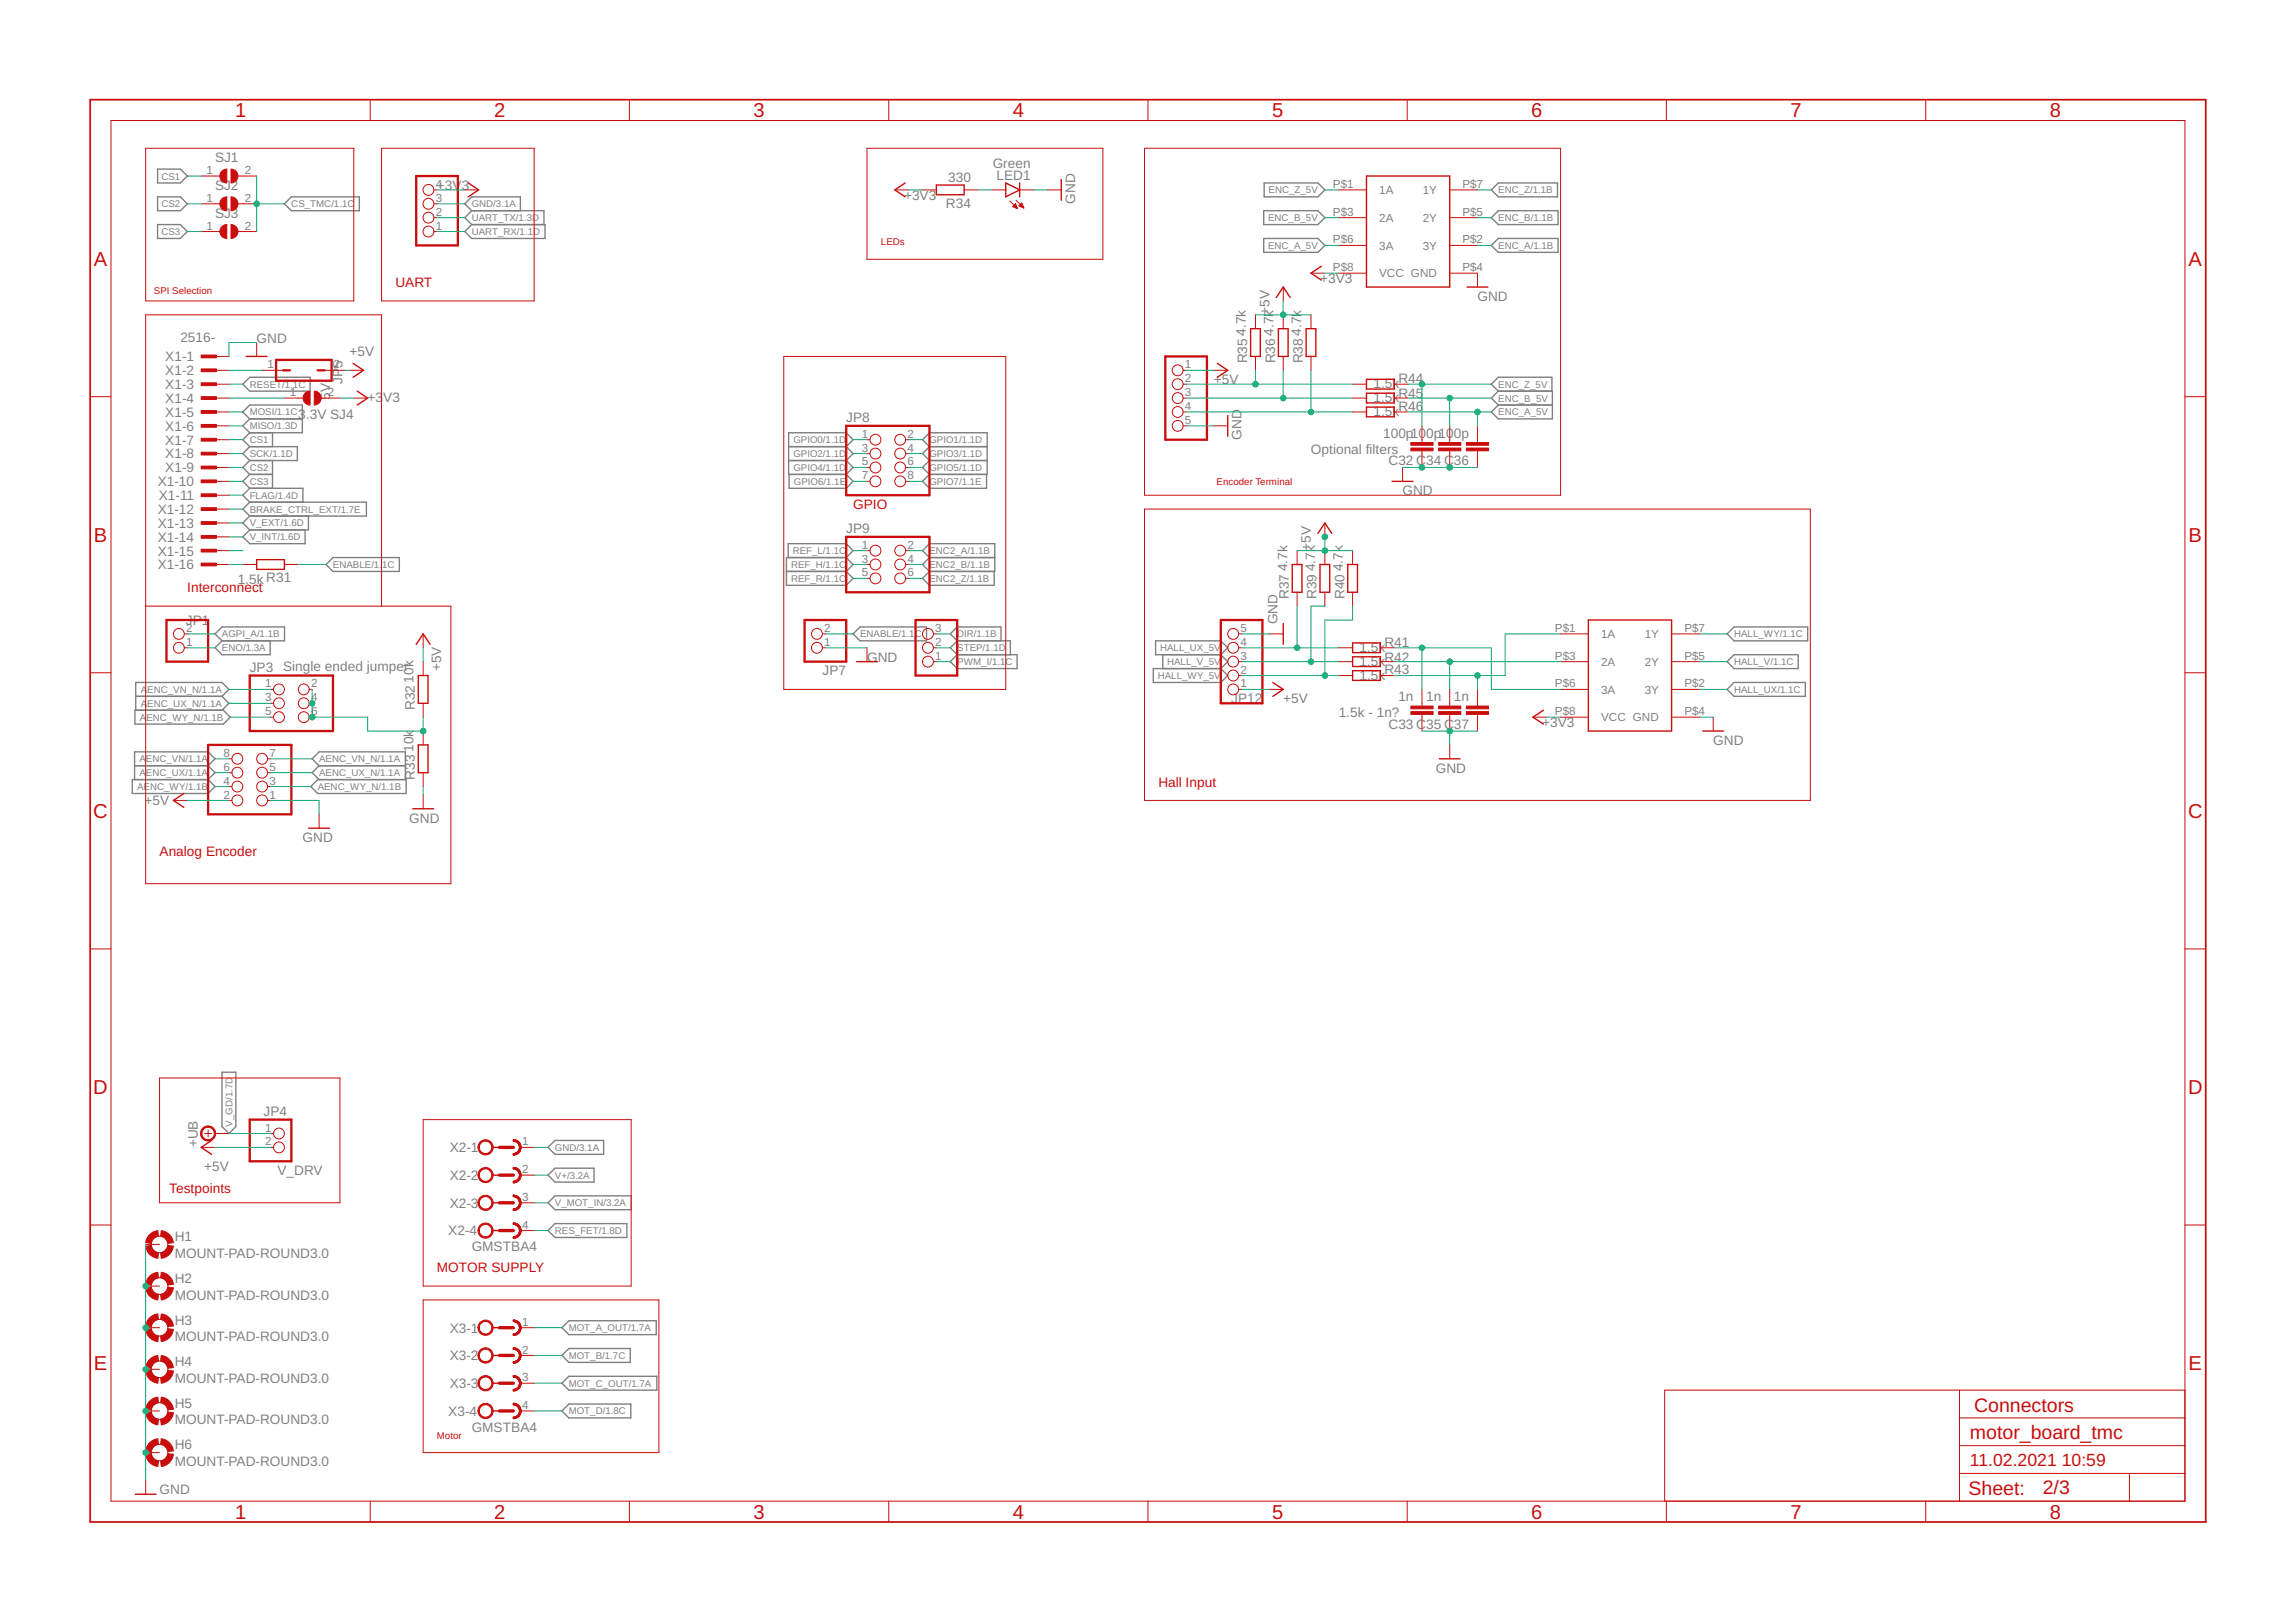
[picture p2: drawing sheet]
<svg xmlns="http://www.w3.org/2000/svg" width="420mm" height="297mm" viewBox="0 0 420 297" stroke-linecap="round" stroke-linejoin="round" font-family="sans-serif">
<defs><g id="words">
<g font-size="3.7" fill="#c90d0c">
<text x="43" y="21.4">1</text>
<text x="90.5" y="21.4">2</text>
<text x="138" y="21.4">3</text>
<text x="185.4" y="21.4">4</text>
<text x="232.9" y="21.4">5</text>
<text x="280.3" y="21.4">6</text>
<text x="327.8" y="21.4">7</text>
<text x="375.3" y="21.4">8</text>
<text x="17.2" y="48.6">A</text>
<text x="400.7" y="48.6">A</text>
<text x="17.2" y="99.2">B</text>
<text x="400.7" y="99.2">B</text>
<text x="17.1" y="149.7">C</text>
<text x="400.6" y="149.7">C</text>
<text x="17.1" y="200.2">D</text>
<text x="400.6" y="200.2">D</text>
<text x="17.2" y="250.8">E</text>
<text x="400.7" y="250.8">E</text>
<text x="43" y="277.9">1</text>
<text x="90.5" y="277.9">2</text>
<text x="138" y="277.9">3</text>
<text x="185.4" y="277.9">4</text>
<text x="232.9" y="277.9">5</text>
<text x="280.3" y="277.9">6</text>
<text x="327.8" y="277.9">7</text>
<text x="375.3" y="277.9">8</text>
</g>
<g font-size="3.6" fill="#c90d0c">
<text x="360.6" y="263.3">motor_board_tmc</text>
<text x="361.4" y="258.5">Connectors</text>
<text x="360.4" y="273.6">Sheet:</text>
<text x="374" y="273.5">2/3</text>
</g>
<g font-size="3.2" fill="#c90d0c">
<text x="360.6" y="268.4">11.02.2021</text>
<text x="377.5" y="268.4">10:59</text>
</g>
<g font-size="2.5" fill="#808080">
<text x="39.4" y="29.7">SJ1</text>
<text x="39.4" y="34.8">SJ2</text>
<text x="80" y="34.8">+3V</text>
<text x="84.5" y="34.8">3</text>
<text x="173.6" y="33.2">330</text>
<text x="181.7" y="30.8">Green</text>
<text x="182.4" y="33">LED1</text>
<text x="39.4" y="39.8">SJ3</text>
<text x="165.5" y="36.5">+3V3</text>
<text x="173.2" y="38">R34</text>
<text x="196.8" y="37.3" transform="rotate(-90 196.8 37.3)">GND</text>
<text x="241.7" y="51.8">+3V3</text>
<text x="232.4" y="57.6" transform="rotate(-90 232.4 57.6)">+5V</text>
<text x="270.5" y="55.1">GND</text>
<text x="33" y="62.6">2516-</text>
<text x="47" y="62.7">GND</text>
<text x="64" y="65.2">+5V</text>
<text x="228.1" y="61.4" transform="rotate(-90 228.1 61.4)">4.7k</text>
<text x="233.1" y="61.4" transform="rotate(-90 233.1 61.4)">4.7k</text>
<text x="238.2" y="61.4" transform="rotate(-90 238.2 61.4)">4.7k</text>
<text x="30.3" y="66.1">X1-1</text>
<text x="30.3" y="68.7">X1-2</text>
<text x="30.3" y="71.2">X1-3</text>
<text x="62.7" y="70.3" transform="rotate(-90 62.7 70.3)">JP</text>
<text x="62.7" y="67.4" transform="rotate(-90 62.7 67.4)">5</text>
<text x="222.2" y="70.3">+5V</text>
<text x="228.3" y="66.5" transform="rotate(-90 228.3 66.5)">R35</text>
<text x="233.4" y="66.5" transform="rotate(-90 233.4 66.5)">R36</text>
<text x="238.5" y="66.5" transform="rotate(-90 238.5 66.5)">R38</text>
<text x="251.4" y="71.1">1.5k</text>
<text x="256" y="70.1">R44</text>
<text x="30.3" y="73.7">X1-4</text>
<text x="30.3" y="76.3">X1-5</text>
<text x="54.6" y="76.7">3</text>
<text x="56" y="76.7">.3V SJ4</text>
<text x="60.4" y="73.1" transform="rotate(-90 60.4 73.1)">5V</text>
<text x="67.3" y="73.6">+3</text>
<text x="70.2" y="73.6">V3</text>
<text x="154.9" y="77.3">JP8</text>
<text x="251.4" y="73.6">1.5k</text>
<text x="251.4" y="76.2">1.5k</text>
<text x="256" y="72.9">R45</text>
<text x="256" y="75.2">R46</text>
<text x="30.3" y="78.8">X1-6</text>
<text x="30.3" y="81.4">X1-7</text>
<text x="30.3" y="83.9">X1-8</text>
<text x="227.3" y="80.5" transform="rotate(-90 227.3 80.5)">GND</text>
<text x="240" y="83">Optional filters</text>
<text x="253.2" y="80.1">100p10</text>
<text x="261.1" y="80.1">0p10</text>
<text x="266.2" y="80.1">0p</text>
<text x="28.9" y="89">X1-10</text>
<text x="30.3" y="86.4">X1-9</text>
<text x="254.2" y="85.2">C32 C</text>
<text x="261.1" y="85.2">34 C</text>
<text x="266.2" y="85.2">36</text>
<text x="28.9" y="94.1">X1-12</text>
<text x="29.1" y="91.5">X1-11</text>
<text x="256.8" y="90.6">GND</text>
<text x="28.9" y="96.6">X1-13</text>
<text x="28.9" y="99.1">X1-14</text>
<text x="28.9" y="101.7">X1-15</text>
<text x="154.9" y="97.6">JP9</text>
<text x="240" y="100.8" transform="rotate(-90 240 100.8)">+5V</text>
<text x="28.9" y="104.2">X1-16</text>
<text x="43.5" y="106.9">1.5k R31</text>
<text x="235.7" y="104.6" transform="rotate(-90 235.7 104.6)">4.7k</text>
<text x="240.8" y="104.6" transform="rotate(-90 240.8 104.6)">4.7k</text>
<text x="245.8" y="104.6" transform="rotate(-90 245.8 104.6)">4.7k</text>
<text x="236" y="109.7" transform="rotate(-90 236 109.7)">R37</text>
<text x="241" y="109.7" transform="rotate(-90 241 109.7)">R39</text>
<text x="246.1" y="109.7" transform="rotate(-90 246.1 109.7)">R40</text>
<text x="34" y="114.4">JP1</text>
<text x="233.9" y="114.2" transform="rotate(-90 233.9 114.2)">GND</text>
<text x="248.9" y="119.3">1.5k</text>
<text x="253.5" y="118.3">R41</text>
<text x="45.7" y="123">JP3</text>
<text x="51.8" y="122.9">Single ended jumper</text>
<text x="75.7" y="124.9" transform="rotate(-90 75.7 124.9)">10k</text>
<text x="80.8" y="122.9" transform="rotate(-90 80.8 122.9)">+5V</text>
<text x="150.6" y="123.5">JP7</text>
<text x="158.7" y="121.1">GND</text>
<text x="248.9" y="121.9">1.5k</text>
<text x="248.9" y="124.4">1.5k</text>
<text x="253.5" y="121.1">R42</text>
<text x="253.5" y="123.4">R43</text>
<text x="76" y="130" transform="rotate(-90 76 130)">R32</text>
<text x="225.4" y="128.6">JP12</text>
<text x="234.9" y="128.7">+5V</text>
<text x="245.1" y="131.3">1.5k - 1n?</text>
<text x="256" y="128.3">1n</text>
<text x="261.1" y="128.3">1n</text>
<text x="266.2" y="128.3">1n</text>
<text x="75.7" y="137.6" transform="rotate(-90 75.7 137.6)">10k</text>
<text x="254.2" y="133.4">C33 C</text>
<text x="261.1" y="133.4">35 C</text>
<text x="266.2" y="133.4">37</text>
<text x="282.3" y="133">+3V3</text>
<text x="313.7" y="136.3">GND</text>
<text x="76" y="142.7" transform="rotate(-90 76 142.7)">R33</text>
<text x="262.9" y="141.4">GND</text>
<text x="26.5" y="147.3">+5V</text>
<text x="55.4" y="154.1">GND</text>
<text x="74.9" y="150.6">GND</text>
<text x="36.2" y="210" transform="rotate(-90 36.2 210)">+UB</text>
<text x="48.3" y="204.3">JP4</text>
<text x="37.4" y="214.3">+5V</text>
<text x="50.8" y="215.1">V_DRV</text>
<text x="82.3" y="210.9">X2-1</text>
<text x="82.3" y="216">X2-2</text>
<text x="82.3" y="221">X2-3</text>
<text x="32" y="227.2">H1</text>
<text x="82.1" y="226.1">X2-4</text>
<text x="32" y="230.2">MOUNT-PAD-ROUND3.0</text>
<text x="86.4" y="229">GMSTBA4</text>
<text x="32" y="237.8">MOUNT-PAD-ROUND3.0</text>
<text x="32" y="234.8">H2</text>
<text x="32" y="245.5">MOUNT-PAD-ROUND3.0</text>
<text x="32" y="242.4">H3</text>
<text x="82.3" y="243.9">X3-1</text>
<text x="32" y="250">H4</text>
<text x="82.3" y="249">X3-2</text>
<text x="32" y="253.1">MOUNT-PAD-ROUND3.0</text>
<text x="32" y="257.7">H5</text>
<text x="82.3" y="254">X3-3</text>
<text x="32" y="260.7">MOUNT-PAD-ROUND3.0</text>
<text x="82.1" y="259.1">X3-4</text>
<text x="86.4" y="262">GMSTBA4</text>
<text x="32" y="268.3">MOUNT-PAD-ROUND3.0</text>
<text x="32" y="265.3">H6</text>
<text x="29.2" y="273.5">GND</text>
</g>
<g font-size="2.5" fill="#c90d0c">
<text x="72.4" y="52.5">UART</text>
<text x="156.2" y="93.2">GPIO</text>
<text x="34.3" y="108.4">Interconnect</text>
<text x="212.1" y="144">Hall Input</text>
<text x="29.2" y="156.7">Analog Encoder</text>
<text x="31" y="218.4">Testpoints</text>
<text x="80" y="232.8">MOTOR SUPPLY</text>
</g>
<g font-size="2.1" fill="#808080">
<text x="37.8" y="31.9">1</text>
<text x="44.8" y="31.9">2</text>
<text x="79.8" y="34.4">4</text>
<text x="244" y="34.4">P$1</text>
<text x="252.5" y="35.5">1A</text>
<text x="260.5" y="35.5">1Y</text>
<text x="267.7" y="34.4">P$7</text>
<text x="37.8" y="36.9">1</text>
<text x="44.8" y="36.9">2</text>
<text x="79.8" y="39.5">2</text>
<text x="79.8" y="36.9">3</text>
<text x="244" y="39.5">P$3</text>
<text x="252.5" y="40.6">2A</text>
<text x="260.5" y="40.6">2Y</text>
<text x="267.7" y="39.5">P$5</text>
<text x="37.8" y="42">1</text>
<text x="44.8" y="42">2</text>
<text x="79.8" y="42">1</text>
<text x="244" y="44.6">P$6</text>
<text x="252.5" y="45.7">3A</text>
<text x="260.5" y="45.7">3Y</text>
<text x="267.7" y="44.6">P$2</text>
<text x="244" y="49.6">P$8</text>
<text x="252.5" y="50.8">VCC GND</text>
<text x="267.7" y="49.6">P$4</text>
<text x="49" y="67.4">1</text>
<text x="61.1" y="67.4">2</text>
<text x="216.9" y="67.4">1</text>
<text x="216.9" y="70">2</text>
<text x="53.1" y="72.5">1</text>
<text x="60" y="72.5">2</text>
<text x="216.9" y="72.5">3</text>
<text x="216.9" y="75">4</text>
<text x="216.9" y="77.6">5</text>
<text x="157.8" y="80.1">1</text>
<text x="157.8" y="82.7">3</text>
<text x="166.1" y="80.1">2</text>
<text x="166.1" y="82.7">4</text>
<text x="157.8" y="85.2">5</text>
<text x="157.8" y="87.7">7</text>
<text x="166.1" y="85.2">6</text>
<text x="166.1" y="87.7">8</text>
<text x="157.8" y="100.4">1</text>
<text x="166.1" y="100.4">2</text>
<text x="157.8" y="103">3</text>
<text x="157.8" y="105.5">5</text>
<text x="166.1" y="103">4</text>
<text x="166.1" y="105.5">6</text>
<text x="34.1" y="118.2">1</text>
<text x="34.1" y="115.7">2</text>
<text x="150.9" y="118.2">1</text>
<text x="150.9" y="115.7">2</text>
<text x="171.2" y="118.2">2</text>
<text x="171.2" y="115.7">3</text>
<text x="227.1" y="118.2">4</text>
<text x="227.1" y="115.7">5</text>
<text x="284.7" y="115.7">P$1</text>
<text x="293.1" y="116.8">1A</text>
<text x="301.1" y="116.8">1Y</text>
<text x="308.4" y="115.7">P$7</text>
<text x="48.5" y="125.8">1</text>
<text x="56.9" y="125.8">2</text>
<text x="171.2" y="120.7">1</text>
<text x="227.1" y="125.8">1</text>
<text x="227.1" y="123.3">2</text>
<text x="227.1" y="120.7">3</text>
<text x="284.7" y="120.7">P$3</text>
<text x="284.7" y="125.8">P$6</text>
<text x="293.1" y="121.9">2A</text>
<text x="301.1" y="121.9">2Y</text>
<text x="308.4" y="120.7">P$5</text>
<text x="308.4" y="125.8">P$2</text>
<text x="48.5" y="128.4">3</text>
<text x="48.5" y="130.9">5</text>
<text x="56.9" y="128.4">4</text>
<text x="56.9" y="130.9">6</text>
<text x="284.7" y="130.9">P$8</text>
<text x="293.1" y="126.9">3A</text>
<text x="301.1" y="126.9">3Y</text>
<text x="308.4" y="130.9">P$4</text>
<text x="293.1" y="132">VCC GND</text>
<text x="40.9" y="143.6">4</text>
<text x="40.9" y="141.1">6</text>
<text x="40.9" y="138.5">8</text>
<text x="49.3" y="143.6">3</text>
<text x="49.3" y="141.1">5</text>
<text x="49.3" y="138.5">7</text>
<text x="40.9" y="146.1">2</text>
<text x="49.3" y="146.1">1</text>
<text x="48.5" y="207.1">1</text>
<text x="48.5" y="209.6">2</text>
<text x="95.6" y="209.6">1</text>
<text x="95.6" y="214.7">2</text>
<text x="95.6" y="219.8">3</text>
<text x="95.6" y="224.9">4</text>
<text x="95.6" y="242.6">1</text>
<text x="95.6" y="247.7">2</text>
<text x="95.6" y="252.8">3</text>
<text x="95.6" y="257.9">4</text>
</g>
<g font-size="1.8" fill="#808080">
<text x="29.5" y="32.9">CS1</text>
<text x="232.3" y="35.4">ENC_Z_5V</text>
<text x="274.3" y="35.4">ENC_Z/1.1B</text>
<text x="29.5" y="37.9">CS2</text>
<text x="53.3" y="37.9">CS_TMC/1.1C</text>
<text x="86.4" y="37.9">GND/3.1A</text>
<text x="86.4" y="40.5">UART_TX/1.3D</text>
<text x="232.2" y="40.5">ENC_B_5V</text>
<text x="274.3" y="40.5">ENC_B/1.1B</text>
<text x="29.5" y="43">CS3</text>
<text x="86.4" y="43">UART_RX/1.1D</text>
<text x="232.2" y="45.5">ENC_A_5V</text>
<text x="274.3" y="45.5">ENC_A/1.1B</text>
<text x="45.7" y="70.9">RESET/1.1C</text>
<text x="274.3" y="70.9">ENC_Z_5V</text>
<text x="45.7" y="76">MOSI/1.1C</text>
<text x="274.3" y="76">ENC_A_5V</text>
<text x="274.3" y="73.5">ENC_B_5V</text>
<text x="45.7" y="83.6">SCK/1.1D</text>
<text x="45.7" y="78.6">MISO/1.3D</text>
<text x="45.7" y="81.1">CS1</text>
<text x="145.3" y="81.1">GPIO0/1.1D</text>
<text x="145.3" y="83.6">GPIO2/1.1D</text>
<text x="170.2" y="81.1">GPIO1/1.1D</text>
<text x="170.2" y="83.6">GPIO3/1.1D</text>
<text x="45.7" y="86.2">CS2</text>
<text x="45.7" y="88.7">CS3</text>
<text x="145.3" y="86.2">GPIO4/1.1D</text>
<text x="145.4" y="88.7">GPIO6/1.1E</text>
<text x="170.2" y="86.2">GPIO5/1.1D</text>
<text x="170.2" y="88.7">GPIO7/1.1E</text>
<text x="45.7" y="91.3">FLAG/1.4D</text>
<text x="45.7" y="93.8">BRAKE_CTRL_EXT/1.7E</text>
<text x="45.7" y="98.9">V_INT/1.6D</text>
<text x="45.7" y="96.3">V_EXT/1.6D</text>
<text x="145.1" y="101.4">REF_L/1.1C</text>
<text x="170.2" y="101.4">ENC2_A/1.1B</text>
<text x="61" y="104">ENABLE/1.</text>
<text x="70" y="104">1C</text>
<text x="144.8" y="104">REF_H/1.1C</text>
<text x="144.8" y="106.5">REF_R/1.1C</text>
<text x="170.2" y="104">ENC2_B/1.1B</text>
<text x="170.2" y="106.5">ENC2_Z/1.1B</text>
<text x="40.6" y="119.2">ENO/1.3A</text>
<text x="40.6" y="116.7">AGPI_A/1.1B</text>
<text x="157.5" y="116.7">ENABLE/1.1C</text>
<text x="175.2" y="116.7">DIR/1.1B</text>
<text x="175.2" y="119.2">STEP/1.1D</text>
<text x="212.4" y="119.2">HALL_UX_5V</text>
<text x="317.5" y="116.7">HALL_WY/1.1C</text>
<text x="175.2" y="121.7">PWM_I/1.1C</text>
<text x="212" y="124.3">HALL_WY_5V</text>
<text x="213.7" y="121.7">HALL_V_5V</text>
<text x="317.5" y="121.7">HALL_V/1.1C</text>
<text x="25.6" y="131.9">A</text>
<text x="25.8" y="129.4">A</text>
<text x="25.8" y="126.8">A</text>
<text x="26.8" y="131.9">ENC_WY_N/1.1B</text>
<text x="27" y="129.4">ENC_UX_N/1.1A</text>
<text x="27" y="126.8">ENC_VN_N/1.1A</text>
<text x="317.5" y="126.8">HALL_UX/1.1C</text>
<text x="25.5" y="139.5">A</text>
<text x="25.5" y="142.1">A</text>
<text x="26.7" y="139.5">ENC_VN/1.1A</text>
<text x="26.7" y="142.1">ENC_UX/1.1A</text>
<text x="58.4" y="142.1">AENC_UX_N/1.1A</text>
<text x="58.4" y="139.5">AENC_VN_N/1.1A</text>
<text x="25.1" y="144.6">AENC_WY/1.1B</text>
<text x="58.2" y="144.6">AENC_WY_N/1.1B</text>
<text x="42.5" y="206.2" transform="rotate(-90 42.5 206.2)">V_GD/1.7D</text>
<text x="101.6" y="210.6">GND/3.1A</text>
<text x="101.6" y="215.7">V+/3.2A</text>
<text x="101.6" y="220.8">V_MOT_IN/3.2A</text>
<text x="101.6" y="225.9">RES_FET/1.8D</text>
<text x="104.1" y="243.6">MOT_A_OUT/1.7A</text>
<text x="104.1" y="248.7">MOT_B/1.7C</text>
<text x="104.1" y="253.8">MOT_C_OUT/1.7A</text>
<text x="104.1" y="258.9">MOT_D/1.8C</text>
</g>
<g font-size="1.8" fill="#c90d0c">
<text x="161.3" y="44.9">LEDs</text>
<text x="28.2" y="53.8">SPI Selection</text>
<text x="222.7" y="88.8">Encoder Terminal</text>
<text x="80" y="263.3">Motor</text>
</g>
</g></defs>
<g fill="none" stroke="#808080" stroke-width=".25">
<path d="M28.9 36h4.1l1.3 1.3-1.3 1.3h-4.1zM28.9 30.9h4.1l1.3 1.3-1.3 1.3h-4.1zM53.3 36h12.5v2.6h-12.5l-1.2-1.3zM86.4 38.6l-1.3-1.3 1.3-1.3h8.9v2.6M86.4 38.6h13.2v2.5M86.4 38.6l-1.3 1.2 1.3 1.3M231.4 38.6h9.9l1.2 1.2-1.2 1.3h-9.9zM231.4 33.5h9.9l1.2 1.3-1.2 1.2h-9.9zM273 34.8l1.3-1.3h10.8v2.5h-10.8zM274.3 38.6h10.9v2.5h-10.9l-1.3-1.3zM28.9 41.1h4.1l1.3 1.3-1.3 1.2h-4.1zM85.1 42.4l1.3-1.3h13.4v2.5h-13.4z"/>
<path d="M231.4 43.6h9.9l1.2 1.3-1.2 1.3h-9.9zM274.3 43.6h10.9v2.6h-10.9l-1.3-1.3zM44.4 70.3l1.3-1.3h11.1v2.6h-11.1zM45.7 76.7l-1.3 1.2 1.3 1.3M45.7 76.7l-1.3-1.3 1.3-1.3h9.7v5.1h-9.7M45.7 76.7h9.7M45.7 79.2l-1.3 1.3 1.3 1.2M49.9 79.2v2.5M274.3 74.1h9.9M274.3 71.6h9.9v5.1h-9.9l-1.3-1.3 1.3-1.3M274.3 71.6l-1.3-1.3 1.3-1.3h9.8v2.6M274.3 71.6l-1.3 1.3 1.3 1.2"/>
<path d="M45.7 81.7l-1.3 1.3 1.3 1.3M45.7 81.7h8.7v2.6h-8.7M45.7 97l-1.3 1.3 1.3 1.2h10.2v-2.5M45.7 94.4l-1.3 1.3 1.3 1.3M45.7 91.9h21.4v2.5h-21.4M45.7 86.8h4.2M45.7 89.4h9.8v2.5M45.7 89.4l-1.3 1.2 1.3 1.3M45.7 84.3l-1.3 1.3 1.3 1.2M45.7 86.8l-1.3 1.3 1.3 1.3M45.7 91.9l-1.3 1.3 1.3 1.2M49.9 84.3v5.1"/>
<path d="M56.5 94.4v2.6h-10.8M144.4 81.7h10.5M144.4 84.3h10.5M144.5 86.8v2.6h10.4l1.3-1.3-1.3-1.3M154.9 81.7l1.3-1.2-1.3-1.3h-10.5v7.6h10.5M154.9 81.7l1.3 1.3-1.3 1.3M154.9 84.3l1.3 1.3-1.3 1.2M170.2 81.7h10.5M170.2 84.3h10.5M170.2 81.7l-1.3-1.2 1.3-1.3h10.5v7.6h-10.5M170.2 81.7l-1.3 1.3 1.3 1.3M170.2 84.3l-1.3 1.3 1.3 1.2"/>
<path d="M170.2 86.8l-1.3 1.3 1.3 1.3h10.4v-2.6M39.4 116l1.2-1.3h11.5v2.6h-11.5zM40.6 117.3l-1.2 1.3 1.2 1.2h8.9v-2.5M61 102h12.1v2.6h-12.1l-1.3-1.3zM144 104.6h10.9M144.3 102v-2.5h10.6l1.3 1.3-1.3 1.2M154.9 102h-10.9v5.1h10.9l1.3-1.2-1.3-1.3M154.9 102l1.3 1.3-1.3 1.3M156.2 116l1.3-1.3h12.1v2.6h-12.1zM170.2 102l-1.3-1.2 1.3-1.3h11.9v5.1h-11.9M170.2 102h11.9M170.2 102l-1.3 1.3 1.3 1.3"/>
<path d="M170.2 104.6l-1.3 1.3 1.3 1.2h11.8v-2.5M175.2 117.3h9.8v2.5M175.2 119.8h11v2.6h-11l-1.2-1.3zM175.2 117.3l-1.2-1.3 1.2-1.3h8.1v2.6M175.2 117.3l-1.2 1.3 1.2 1.2M211.6 117.3h11.9l1.3 1.3-1.3 1.2h-11.9zM212.9 119.8v2.6M223.5 119.8l1.3 1.3-1.3 1.3M316.2 116l1.3-1.3h13.4v2.6h-13.4zM317.5 119.8h11.7v2.6h-11.7l-1.3-1.3zM24.7 130h16.2l1.3 1.3-1.3 1.2h-16.2zM24.8 127.4h15.8"/>
<path d="M40.6 127.4l1.3-1.2-1.3-1.3h-15.8v5.1M40.6 127.4l1.3 1.3-1.3 1.3M211.1 122.4h12.4l1.3 1.2-1.3 1.3h-12.4zM316.2 126.2l1.3-1.3h13v2.5h-13zM24.2 142.7h13.9l1.3 1.3-1.3 1.2h-13.9zM24.6 140.1h13.5M38.1 140.1l1.3-1.2-1.3-1.3h-13.5v5.1M38.1 140.1l1.3 1.3-1.3 1.3M58.2 142.7h16.2v2.5h-16.2l-1.3-1.2zM58.4 140.1l-1.3-1.2 1.3-1.3h15.8v5.1M58.4 140.1h15.8M58.4 140.1l-1.3 1.3 1.3 1.3"/>
<path d="M40.6 196.2h2.6v10l-1.3 1.3-1.3-1.3zM100.3 210l1.3-1.3h8.9v2.6h-8.9zM100.3 215.1l1.3-1.3h7.2v2.5h-7.2zM100.3 220.1l1.3-1.2h14v2.5h-14zM100.3 225.2l1.3-1.3h13.2v2.6h-13.2zM102.9 248.1l1.2-1.3h11.3v2.5h-11.3zM102.9 258.2l1.2-1.2h11.4v2.5h-11.4zM102.9 243l1.2-1.3h16v2.6h-16zM102.9 253.2l1.2-1.3h16.1v2.5h-16.1z"/>
</g>
<g fill="none" stroke="#c90d0c" stroke-width=".18">
<path d="M67.8 18.2v3.9M115.2 18.2v3.9M162.7 18.2v3.9M210.2 18.2v3.9M257.6 18.2v3.9M305.1 18.2v3.9M352.6 18.2v3.9M20.3 22.1h379.7v252.6h-379.7zM26.7 27.1h38.1v28h-38.1zM36.8 37.3h3.5M36.8 32.2h3.5M43.6 37.3h3.4"/>
<path d="M43.6 32.2h3.4M69.8 27.1h28v28h-28zM79.4 39.8h.6M79.4 37.3h.6M79.4 34.8h.6M85.1 34.8h2.5M158.7 27.1h43.2v20.4h-43.2zM163.8 34.8h2.5M168.9 34.8h2.5M176.5 34.8h2.5M181.6 34.8h2.5M184.9 36.8l1.4 1.4"/>
<path d="M185.4 37.8l.9 .4M185.4 37.8h.7M185.5 37.7h.6M185.6 37.9h.6M185.7 37.5h.3M185.8 37.4h.2M185.9 37.3l-.5 .5M185.9 37.3l.4 .9M185.9 37.3h.1M185.9 38h.3M186 36.7l1.4 1.4M186.2 38.1h.1"/>
<path d="M186.5 37.7l.9 .4M186.5 37.7l.5-.5 .4 .9M186.6 37.7h.7M186.7 34.8h2.5M186.7 37.5h.5M186.8 37.8h.5M186.8 37.4h.4M186.9 37.3h.2M187 37.2h.1M187.1 37.9h.3M187.4 38h.1M191.7 34.8h2.6"/>
<path d="M209.5 27.1h76.2v63.5h-76.2zM245.1 39.8h5.1M245.1 34.8h5.1M265.4 39.8h5.1M265.4 34.8h5.1M36.8 42.4h3.5M43.6 42.4h3.4M79.4 42.4h.6M229.8 57.6v2.6M234.9 52.5v2.6M234.9 57.6v2.6M240 57.6v2.6"/>
<path d="M240 50h2.5M245.1 44.9h5.1M245.1 50h5.1M265.4 44.9h5.1M265.4 50h5.1v2.5M16.5 72.6h3.8M39.4 65.2h2.5M39.4 67.8h2.5M39.4 70.3h2.5M39.4 72.9h2.5M39.4 75.4h2.5M39.4 77.9h2.5"/>
<path d="M47 62.7v2.5M48 67.8h3.8M52.1 72.9h3.4M58.8 72.9h3.4M59.4 67.8h3.8M64 67.8h2.5M64.8 72.9h2.5M143.5 65.2h40.6v61h-40.6zM216.6 67.8h.5M216.6 70.3h.5M216.6 72.9h.5M216.6 75.4h.5"/>
<path d="M216.6 77.9h.5M222.2 67.8h2.6M222.2 77.9h2.6M229.8 65.2v2.6M234.9 65.2v2.6M240 65.2v2.6M247.6 70.3h2.6M247.6 72.9h2.6M247.6 75.4h2.6M255.2 70.3h2.6M255.2 72.9h2.6M255.2 75.4h2.6"/>
<path d="M260.3 77.9v3.1M265.4 77.9v3.1M270.5 77.9v3.1M400 72.6h3.8M39.4 90.6h2.5M39.4 93.2h2.5M39.4 80.5h2.5M39.4 83h2.5M39.4 85.6h2.5M39.4 88.1h2.5M39.4 95.7h2.5M39.4 98.3h2.5"/>
<path d="M158.7 80.5h.6M158.7 83h.6M158.7 85.6h.6M158.7 88.1h.6M165.8 80.5h.5M165.8 83h.5M165.8 85.6h.5M165.8 88.1h.5M209.5 93.2h121.9v53.3h-121.9zM242.5 95.7v2.6M256.8 85.6v2.5M260.3 82.5v3.1"/>
<path d="M265.4 82.5v3.1M270.5 82.5v3.1M26.7 110.9h55.8v50.8h-55.8v-104.1h43.1v53.3M33.7 118.6h.6M33.7 116h.6M39.4 100.8h2.5M39.4 103.3h2.5M44.4 103.3h2.6M52.1 103.3h2.5M77.5 116v2.6M150.6 118.6h.5M150.6 116h.5"/>
<path d="M158.7 118.6v2.5M158.7 100.8h.6M158.7 103.3h.6M158.7 105.9h.6M165.8 100.8h.5M165.8 103.3h.5M165.8 105.9h.5M170.9 118.6h.5M170.9 116h.5M226.7 118.6h.6M226.7 116h.6M232.4 116h2.5"/>
<path d="M237.5 100.8v2.5M237.5 108.4v2.5M242.5 100.8v2.5M242.5 108.4v2.5M245.1 118.6h2.5M247.6 100.8v2.5M247.6 108.4v2.5M252.7 118.6h2.5M285.7 116h5.1M306 116h5.1M16.5 123.1h3.8M41.9 138.9h.6"/>
<path d="M49 138.9h.5M49.5 126.2h.6M49.5 131.3h.6M49.5 128.7h.6M56.6 126.2h.5M56.6 131.3h.5M56.6 128.7h.5M77.5 121.1v2.5M77.5 128.7v2.6M77.5 133.8v2.5M170.9 121.1h.5M226.7 126.2h.6"/>
<path d="M226.7 123.6h.6M226.7 121.1h.6M232.4 126.2h2.5M245.1 123.6h2.5M245.1 121.1h2.5M252.7 123.6h2.5M252.7 121.1h2.5M260.3 126.2v3M260.3 130.7v3.1M265.4 126.2v3M265.4 130.7v3.1M265.4 136.3v2.6"/>
<path d="M270.5 126.2v3M270.5 130.7v3.1M280.6 131.3h2.6M285.7 126.2h5.1M285.7 121.1h5.1M285.7 131.3h5.1M306 126.2h5.1M306 121.1h5.1M306 131.3h5.1M313.6 131.3v2.5M400 123.1h3.8M31.7 146.5h2.6"/>
<path d="M41.9 146.5h.6M41.9 144h.6M41.9 141.4h.6M49 146.5h.5M49 144h.5M49 141.4h.5M58.4 149v2.6M77.5 141.4v2.6M77.5 145.5v2.5M16.5 173.7h3.8M400 173.7h3.8M29.2 197.3h33v22.8h-33z"/>
<path d="M36.8 210h2.6M37.5 207.5h1.2M38.1 206.8v1.3M39.4 207.5h2.5M49.5 207.5h.6M49.5 210h.6M77.5 204.9h38v30.5h-38zM95.2 210h2.6M95.2 215.1h2.6M16.5 224.2h3.8M26.7 235.4h2.5M26.7 227.8h2.5"/>
<path d="M77.5 237.9h43.1v28h-43.1zM95.2 220.1h2.6M95.2 225.2h2.6M400 224.2h3.8M26.7 243h2.5M26.7 258.2h2.5M26.7 250.6h2.5M95.2 243h2.6M95.2 248.1h2.6M95.2 253.2h2.6M95.2 258.2h2.6M358.7 254.4v20.3"/>
<path d="M358.7 259.5h41.3M400 254.4h-95.2v20.3M26.7 270.9v2.6M26.7 265.9h2.5M67.8 274.7v3.9M115.2 274.7v3.9M162.7 274.7v3.9M210.2 274.7v3.9M257.6 274.7v3.9M305.1 274.7v3.9M352.6 274.7v3.9M358.7 269.7h41.3"/>
<path d="M358.7 264.6h41.3M389.8 269.7v5"/>
<circle cx="78.4" cy="37.3" r=".99"/>
<circle cx="78.4" cy="34.8" r=".99"/>
<circle cx="78.4" cy="39.8" r=".99"/>
<circle cx="78.4" cy="42.4" r=".99"/>
<circle cx="215.6" cy="67.8" r=".99"/>
<circle cx="215.6" cy="75.4" r=".99"/>
<circle cx="215.6" cy="77.9" r=".99"/>
<circle cx="215.6" cy="72.9" r=".99"/>
<circle cx="215.6" cy="70.3" r=".99"/>
<circle cx="160.3" cy="88.1" r=".99"/>
<circle cx="160.3" cy="85.6" r=".99"/>
<circle cx="160.3" cy="80.5" r=".99"/>
<circle cx="160.3" cy="83" r=".99"/>
<circle cx="164.8" cy="88.1" r=".99"/>
<circle cx="164.8" cy="83" r=".99"/>
<circle cx="164.8" cy="80.5" r=".99"/>
<circle cx="164.8" cy="85.6" r=".99"/>
<circle cx="32.7" cy="118.6" r=".99"/>
<circle cx="32.7" cy="116" r=".99"/>
<circle cx="149.6" cy="116" r=".99"/>
<circle cx="149.6" cy="118.6" r=".99"/>
<circle cx="160.3" cy="100.8" r=".99"/>
<circle cx="160.3" cy="103.3" r=".99"/>
<circle cx="160.3" cy="105.9" r=".99"/>
<circle cx="164.8" cy="100.8" r=".99"/>
<circle cx="164.8" cy="105.9" r=".99"/>
<circle cx="164.8" cy="103.3" r=".99"/>
<circle cx="169.9" cy="118.6" r=".99"/>
<circle cx="169.9" cy="116" r=".99"/>
<circle cx="225.8" cy="116" r=".99"/>
<circle cx="225.8" cy="118.6" r=".99"/>
<circle cx="43.5" cy="138.9" r=".99"/>
<circle cx="48" cy="138.9" r=".99"/>
<circle cx="51.1" cy="128.7" r=".99"/>
<circle cx="51.1" cy="126.2" r=".99"/>
<circle cx="51.1" cy="131.3" r=".99"/>
<circle cx="55.6" cy="126.2" r=".99"/>
<circle cx="55.6" cy="128.7" r=".99"/>
<circle cx="55.6" cy="131.3" r=".99"/>
<circle cx="169.9" cy="121.1" r=".99"/>
<circle cx="225.8" cy="126.2" r=".99"/>
<circle cx="225.8" cy="123.6" r=".99"/>
<circle cx="225.8" cy="121.1" r=".99"/>
<circle cx="43.5" cy="144" r=".99"/>
<circle cx="43.5" cy="141.4" r=".99"/>
<circle cx="43.5" cy="146.5" r=".99"/>
<circle cx="48" cy="146.5" r=".99"/>
<circle cx="48" cy="144" r=".99"/>
<circle cx="48" cy="141.4" r=".99"/>
<circle cx="51.1" cy="207.5" r=".99"/>
<circle cx="51.1" cy="210" r=".99"/>
<circle cx="29.2" cy="227.8" r="1.52"/>
<circle cx="29.2" cy="235.4" r="1.52"/>
<circle cx="29.2" cy="243" r="1.52"/>
<circle cx="29.2" cy="250.6" r="1.52"/>
<circle cx="29.2" cy="258.2" r="1.52"/>
<circle cx="29.2" cy="265.9" r="1.52"/>
</g>
<g fill="#c90d0c" stroke="#c90d0c" stroke-width=".18">
<path d="M36.8 65h2.8v.5h-2.8z"/>
<path d="M36.8 67.5h2.8v.5h-2.8z"/>
<path d="M36.8 70.1h2.8v.5h-2.8z"/>
<path d="M36.8 72.6h2.8v.5h-2.8z"/>
<path d="M36.8 75.1h2.8v.5h-2.8z"/>
<path d="M36.8 77.7h2.8v.5h-2.8z"/>
<path d="M36.8 80.2h2.8v.5h-2.8z"/>
<path d="M36.8 82.8h2.8v.5h-2.8z"/>
<path d="M36.8 85.3h2.8v.5h-2.8z"/>
<path d="M36.8 87.8h2.8v.5h-2.8z"/>
<path d="M36.8 90.4h2.8v.5h-2.8z"/>
<path d="M36.8 92.9h2.8v.5h-2.8z"/>
<path d="M36.8 95.5h2.8v.5h-2.8z"/>
<path d="M36.8 98h2.8v.5h-2.8z"/>
<path d="M36.8 100.5h2.8v.5h-2.8z"/>
<path d="M36.8 103.1h2.8v.5h-2.8z"/>
<path d="M263.4 129.2h4v.5h-4z"/>
<path d="M263.4 130.2h4v.5h-4z"/>
<path d="M258.3 129.2h4.1v.5h-4.1z"/>
<path d="M258.3 130.2h4.1v.5h-4.1z"/>
<path d="M268.5 129.2h4v.5h-4z"/>
<path d="M268.5 130.2h4v.5h-4z"/>
<path d="M263.4 81h4v.5h-4z"/>
<path d="M263.4 82h4v.5h-4z"/>
<path d="M258.3 81h4.1v.5h-4.1z"/>
<path d="M258.3 82h4.1v.5h-4.1z"/>
<path d="M268.5 81h4v.5h-4z"/>
<path d="M268.5 82h4v.5h-4z"/>
</g>
<g fill="none" stroke="#c90d0c" stroke-width=".42">
<path d="M76.2 32.2h7.6v12.7h-7.6zM50.5 65.9h10.2v3.8h-10.2zM51.8 67.8h1.3M58.2 67.8h1.2M154.9 77.9h15.3v12.7h-15.3zM213.3 65.2h7.7v15.3h-7.7zM154.9 98.3h15.3v10.1h-15.3zM30.5 113.5h7.6v7.6h-7.6zM147.3 113.5h7.6v7.6h-7.6zM167.6 113.5h7.6v10.1h-7.6zM223.5 113.5h7.6v15.2h-7.6zM38.1 136.3h15.2v12.7h-15.2z"/>
<path d="M45.7 123.6h15.3v10.2h-15.3zM45.7 204.9h7.6v7.6h-7.6z"/>
</g>
<g fill="#c90d0c" stroke="#c90d0c" stroke-width=".18">
<path d="M37.1 206.5a1.4 1.4 0 0 1 2.2 .2 1.4 1.4 0 0 1-.8 2.1 1.4 1.4 0 0 1-1.8-1.3h.3a1.14 1.14 0 0 1 1.5-1.1 1.14 1.14 0 0 1 .3 1.9 1.14 1.14 0 0 1-1.8-.6v-.2h-.3v-.4z" fill-rule="evenodd"/>
<path d="M94 241.6a1.4 1.4 0 0 1 1.4 1.4 1.4 1.4 0 0 1-1.4 1.4v-.3a1.14 1.14 0 0 0 1.1-1.1 1.14 1.14 0 0 0-1.1-1.1z" fill-rule="evenodd"/>
<path d="M94 241.6a1.4 1.4 0 0 1 1.4 1.4 1.4 1.4 0 0 1-1.4 1.4v-.3a1.14 1.14 0 0 0 1.1-1.1 1.14 1.14 0 0 0-1.1-1.1z" fill-rule="evenodd"/>
<path d="M94 241.6a1.4 1.4 0 0 1 1.4 1.4 1.4 1.4 0 0 1-1.4 1.4v-.3a1.14 1.14 0 0 0 1.1-1.1 1.14 1.14 0 0 0-1.1-1.1z" fill-rule="evenodd"/>
<path d="M94 241.6a1.4 1.4 0 0 1 1.4 1.4 1.4 1.4 0 0 1-1.4 1.4v-.3a1.14 1.14 0 0 0 1.1-1.1 1.14 1.14 0 0 0-1.1-1.1z" fill-rule="evenodd"/>
<path d="M87.9 242a1.4 1.4 0 0 1 2.2 .2 1.4 1.4 0 0 1-.8 2.1 1.4 1.4 0 0 1-1.8-1.3h.3a1.14 1.14 0 0 1 1.6-.9 1.14 1.14 0 0 1 .2 1.9 1.14 1.14 0 0 1-1.8-.7v-.3h-.3z" fill-rule="evenodd"/>
<path d="M94 246.7a1.4 1.4 0 0 1 1.4 1.4 1.4 1.4 0 0 1-1.4 1.4v-.3a1.14 1.14 0 0 0 1.1-1.1 1.14 1.14 0 0 0-1.1-1.2z" fill-rule="evenodd"/>
<path d="M94 246.7a1.4 1.4 0 0 1 1.4 1.4 1.4 1.4 0 0 1-1.4 1.4v-.3a1.14 1.14 0 0 0 1.1-1.1 1.14 1.14 0 0 0-1.1-1.2z" fill-rule="evenodd"/>
<path d="M94 246.7a1.4 1.4 0 0 1 1.4 1.4 1.4 1.4 0 0 1-1.4 1.4v-.3a1.14 1.14 0 0 0 1.1-1.1 1.14 1.14 0 0 0-1.1-1.2z" fill-rule="evenodd"/>
<path d="M94 246.7a1.4 1.4 0 0 1 1.4 1.4 1.4 1.4 0 0 1-1.4 1.4v-.3a1.14 1.14 0 0 0 1.1-1.1 1.14 1.14 0 0 0-1.1-1.2z" fill-rule="evenodd"/>
<path d="M87.9 247.1a1.4 1.4 0 0 1 2.2 .2 1.4 1.4 0 0 1-.8 2.1 1.4 1.4 0 0 1-1.8-1.3h.3a1.14 1.14 0 0 1 1.6-1 1.14 1.14 0 0 1 .2 2 1.14 1.14 0 0 1-1.8-.7v-.3h-.3z" fill-rule="evenodd"/>
<path d="M94 251.8a1.4 1.4 0 0 1 1.4 1.4 1.4 1.4 0 0 1-1.4 1.4v-.3a1.14 1.14 0 0 0 1.1-1.1 1.14 1.14 0 0 0-1.1-1.2z" fill-rule="evenodd"/>
<path d="M94 251.8a1.4 1.4 0 0 1 1.4 1.4 1.4 1.4 0 0 1-1.4 1.4v-.3a1.14 1.14 0 0 0 1.1-1.1 1.14 1.14 0 0 0-1.1-1.2z" fill-rule="evenodd"/>
<path d="M94 251.8a1.4 1.4 0 0 1 1.4 1.4 1.4 1.4 0 0 1-1.4 1.4v-.3a1.14 1.14 0 0 0 1.1-1.1 1.14 1.14 0 0 0-1.1-1.2z" fill-rule="evenodd"/>
<path d="M94 251.8a1.4 1.4 0 0 1 1.4 1.4 1.4 1.4 0 0 1-1.4 1.4v-.3a1.14 1.14 0 0 0 1.1-1.1 1.14 1.14 0 0 0-1.1-1.2z" fill-rule="evenodd"/>
<path d="M87.9 252.2a1.4 1.4 0 0 1 2.2 .2 1.4 1.4 0 0 1-.8 2.1 1.4 1.4 0 0 1-1.8-1.3h.3a1.14 1.14 0 0 1 1.6-1 1.14 1.14 0 0 1 .2 1.9 1.14 1.14 0 0 1-1.8-.7v-.2h-.3z" fill-rule="evenodd"/>
<path d="M94 256.8a1.4 1.4 0 0 1 1.4 1.4 1.4 1.4 0 0 1-1.4 1.4v-.2a1.14 1.14 0 0 0 1.1-1.2 1.14 1.14 0 0 0-1.1-1.1z" fill-rule="evenodd"/>
<path d="M94 256.8a1.4 1.4 0 0 1 1.4 1.4 1.4 1.4 0 0 1-1.4 1.4v-.2a1.14 1.14 0 0 0 1.1-1.2 1.14 1.14 0 0 0-1.1-1.1z" fill-rule="evenodd"/>
<path d="M94 256.8a1.4 1.4 0 0 1 1.4 1.4 1.4 1.4 0 0 1-1.4 1.4v-.2a1.14 1.14 0 0 0 1.1-1.2 1.14 1.14 0 0 0-1.1-1.1z" fill-rule="evenodd"/>
<path d="M94 256.8a1.4 1.4 0 0 1 1.4 1.4 1.4 1.4 0 0 1-1.4 1.4v-.2a1.14 1.14 0 0 0 1.1-1.2 1.14 1.14 0 0 0-1.1-1.1z" fill-rule="evenodd"/>
<path d="M87.9 257.3a1.4 1.4 0 0 1 2.2 .2 1.4 1.4 0 0 1-.8 2.1 1.4 1.4 0 0 1-1.8-1.4h.3a1.14 1.14 0 0 1 1.6-.9 1.14 1.14 0 0 1 .2 1.9 1.14 1.14 0 0 1-1.8-.7v-.3h-.3z" fill-rule="evenodd"/>
<path d="M94 208.6a1.4 1.4 0 0 1 1.4 1.4 1.4 1.4 0 0 1-1.4 1.4v-.3a1.14 1.14 0 0 0 1.1-1.1 1.14 1.14 0 0 0-1.1-1.1z" fill-rule="evenodd"/>
<path d="M94 208.6a1.4 1.4 0 0 1 1.4 1.4 1.4 1.4 0 0 1-1.4 1.4v-.3a1.14 1.14 0 0 0 1.1-1.1 1.14 1.14 0 0 0-1.1-1.1z" fill-rule="evenodd"/>
<path d="M94 208.6a1.4 1.4 0 0 1 1.4 1.4 1.4 1.4 0 0 1-1.4 1.4v-.3a1.14 1.14 0 0 0 1.1-1.1 1.14 1.14 0 0 0-1.1-1.1z" fill-rule="evenodd"/>
<path d="M94 208.6a1.4 1.4 0 0 1 1.4 1.4 1.4 1.4 0 0 1-1.4 1.4v-.3a1.14 1.14 0 0 0 1.1-1.1 1.14 1.14 0 0 0-1.1-1.1z" fill-rule="evenodd"/>
<path d="M87.9 209a1.4 1.4 0 0 1 2.2 .2 1.4 1.4 0 0 1-.8 2.1 1.4 1.4 0 0 1-1.8-1.3h.3a1.14 1.14 0 0 1 1.6-1 1.14 1.14 0 0 1 .2 2 1.14 1.14 0 0 1-1.8-.7v-.3h-.3z" fill-rule="evenodd"/>
<path d="M94 213.7a1.4 1.4 0 0 1 1.4 1.4 1.4 1.4 0 0 1-1.4 1.4v-.3a1.14 1.14 0 0 0 1.1-1.1 1.14 1.14 0 0 0-1.1-1.2z" fill-rule="evenodd"/>
<path d="M94 213.7a1.4 1.4 0 0 1 1.4 1.4 1.4 1.4 0 0 1-1.4 1.4v-.3a1.14 1.14 0 0 0 1.1-1.1 1.14 1.14 0 0 0-1.1-1.2z" fill-rule="evenodd"/>
<path d="M94 213.7a1.4 1.4 0 0 1 1.4 1.4 1.4 1.4 0 0 1-1.4 1.4v-.3a1.14 1.14 0 0 0 1.1-1.1 1.14 1.14 0 0 0-1.1-1.2z" fill-rule="evenodd"/>
<path d="M94 213.7a1.4 1.4 0 0 1 1.4 1.4 1.4 1.4 0 0 1-1.4 1.4v-.3a1.14 1.14 0 0 0 1.1-1.1 1.14 1.14 0 0 0-1.1-1.2z" fill-rule="evenodd"/>
<path d="M87.9 214.1a1.4 1.4 0 0 1 2.2 .2 1.4 1.4 0 0 1-.8 2.1 1.4 1.4 0 0 1-1.8-1.3h.3a1.14 1.14 0 0 1 1.6-1 1.14 1.14 0 0 1 .2 1.9 1.14 1.14 0 0 1-1.8-.7v-.2h-.3z" fill-rule="evenodd"/>
<path d="M94 218.7a1.4 1.4 0 0 1 1.4 1.4 1.4 1.4 0 0 1-1.4 1.4v-.2a1.14 1.14 0 0 0 1.1-1.2 1.14 1.14 0 0 0-1.1-1.1z" fill-rule="evenodd"/>
<path d="M94 218.7a1.4 1.4 0 0 1 1.4 1.4 1.4 1.4 0 0 1-1.4 1.4v-.2a1.14 1.14 0 0 0 1.1-1.2 1.14 1.14 0 0 0-1.1-1.1z" fill-rule="evenodd"/>
<path d="M94 218.7a1.4 1.4 0 0 1 1.4 1.4 1.4 1.4 0 0 1-1.4 1.4v-.2a1.14 1.14 0 0 0 1.1-1.2 1.14 1.14 0 0 0-1.1-1.1z" fill-rule="evenodd"/>
<path d="M94 218.7a1.4 1.4 0 0 1 1.4 1.4 1.4 1.4 0 0 1-1.4 1.4v-.2a1.14 1.14 0 0 0 1.1-1.2 1.14 1.14 0 0 0-1.1-1.1z" fill-rule="evenodd"/>
<path d="M87.9 219.2a1.4 1.4 0 0 1 2.2 .2 1.4 1.4 0 0 1-.8 2.1 1.4 1.4 0 0 1-1.8-1.4h.3a1.14 1.14 0 0 1 1.6-.9 1.14 1.14 0 0 1 .2 1.9 1.14 1.14 0 0 1-1.8-.7v-.3h-.3z" fill-rule="evenodd"/>
<path d="M94 223.8a1.4 1.4 0 0 1 1.4 1.4 1.4 1.4 0 0 1-1.4 1.4v-.2a1.14 1.14 0 0 0 1.1-1.2 1.14 1.14 0 0 0-1.1-1.1z" fill-rule="evenodd"/>
<path d="M94 223.8a1.4 1.4 0 0 1 1.4 1.4 1.4 1.4 0 0 1-1.4 1.4v-.2a1.14 1.14 0 0 0 1.1-1.2 1.14 1.14 0 0 0-1.1-1.1z" fill-rule="evenodd"/>
<path d="M94 223.8a1.4 1.4 0 0 1 1.4 1.4 1.4 1.4 0 0 1-1.4 1.4v-.2a1.14 1.14 0 0 0 1.1-1.2 1.14 1.14 0 0 0-1.1-1.1z" fill-rule="evenodd"/>
<path d="M94 223.8a1.4 1.4 0 0 1 1.4 1.4 1.4 1.4 0 0 1-1.4 1.4v-.2a1.14 1.14 0 0 0 1.1-1.2 1.14 1.14 0 0 0-1.1-1.1z" fill-rule="evenodd"/>
<path d="M87.9 224.3a1.4 1.4 0 0 1 2.2 .2 1.4 1.4 0 0 1-.8 2 1.4 1.4 0 0 1-1.8-1.3h.3a1.14 1.14 0 0 1 1.6-.9 1.14 1.14 0 0 1 .2 1.9 1.14 1.14 0 0 1-1.8-.7v-.3h-.3z" fill-rule="evenodd"/>
<path d="M42.3 30.9a1.27 1.27 0 0 1 1.3 1.3 1.27 1.27 0 0 1-1.3 1.3z" fill-rule="evenodd"/>
<path d="M40.6 31.4l.5-.4 .4-.1v2.6a1.26 1.26 0 0 1-1.1-.8 1.26 1.26 0 0 1 .2-1.3z" fill-rule="evenodd"/>
<path d="M42.3 36a1.27 1.27 0 0 1 1.3 1.3 1.27 1.27 0 0 1-1.3 1.3z" fill-rule="evenodd"/>
<path d="M40.6 36.4l.5-.3 .4-.1v2.6a1.26 1.26 0 0 1-1.1-.8 1.26 1.26 0 0 1 .2-1.4z" fill-rule="evenodd"/>
<path d="M42.3 41.1a1.27 1.27 0 0 1 1.3 1.3 1.27 1.27 0 0 1-1.3 1.2z" fill-rule="evenodd"/>
<path d="M40.6 41.5l.5-.3 .4-.1v2.5a1.26 1.26 0 0 1-1.1-.7 1.26 1.26 0 0 1 .2-1.4z" fill-rule="evenodd"/>
<path d="M29.5 263.3a2.59 2.59 0 0 1 2.2 2.2l-1 .2a1.57 1.57 0 0 0-1.3-1.4z" fill-rule="evenodd"/>
<path d="M27.2 264.2a2.59 2.59 0 0 1 1.7-.9l.1 1a1.51 1.51 0 0 0-1.3 1.4l-1-.2 .1-.6z" fill-rule="evenodd"/>
<path d="M26.7 266.2l1-.2a1.46 1.46 0 0 0 1.3 1.4l-.1 1a2.52 2.52 0 0 1-2.2-2.2z" fill-rule="evenodd"/>
<path d="M29.4 267.4a1.51 1.51 0 0 0 1.3-1.4l1 .2a2.59 2.59 0 0 1-2.2 2.2z" fill-rule="evenodd"/>
<path d="M29.5 255.7a2.59 2.59 0 0 1 2.2 2.2l-1 .1a1.57 1.57 0 0 0-1.3-1.3z" fill-rule="evenodd"/>
<path d="M27.2 256.6a2.59 2.59 0 0 1 1.7-.9l.1 1a1.51 1.51 0 0 0-1.3 1.3l-1-.1 .1-.6z" fill-rule="evenodd"/>
<path d="M26.7 258.6l1-.2a1.46 1.46 0 0 0 1.3 1.4l-.1 1a2.52 2.52 0 0 1-2.2-2.2z" fill-rule="evenodd"/>
<path d="M29.4 259.8a1.51 1.51 0 0 0 1.3-1.4l1 .2a2.59 2.59 0 0 1-2.2 2.2z" fill-rule="evenodd"/>
<path d="M29.5 248.1a2.59 2.59 0 0 1 2.2 2.2l-1 .1a1.57 1.57 0 0 0-1.3-1.3z" fill-rule="evenodd"/>
<path d="M27.2 249a2.59 2.59 0 0 1 1.7-.9l.1 1a1.51 1.51 0 0 0-1.3 1.3l-1-.1 .1-.6z" fill-rule="evenodd"/>
<path d="M26.7 250.9l1-.1a1.46 1.46 0 0 0 1.3 1.3l-.1 1.1a2.52 2.52 0 0 1-2.2-2.3z" fill-rule="evenodd"/>
<path d="M30.7 250.8l1 .1a2.53 2.53 0 0 1-2.2 2.3l-.1-1.1a1.51 1.51 0 0 0 1.3-1.3z" fill-rule="evenodd"/>
<path d="M29.5 240.5a2.53 2.53 0 0 1 2.2 2.2l-1 .1a1.57 1.57 0 0 0-1.3-1.3z" fill-rule="evenodd"/>
<path d="M27.2 241.3a2.46 2.46 0 0 1 1.7-.8l.1 1a1.51 1.51 0 0 0-1.3 1.3l-1-.1 .1-.6z" fill-rule="evenodd"/>
<path d="M26.7 243.3l1-.1a1.46 1.46 0 0 0 1.3 1.3l-.1 1a2.52 2.52 0 0 1-2.2-2.2z" fill-rule="evenodd"/>
<path d="M30.7 243.2l1 .1a2.53 2.53 0 0 1-2.2 2.2l-.1-1a1.51 1.51 0 0 0 1.3-1.3z" fill-rule="evenodd"/>
<path d="M57.5 71.6a1.27 1.27 0 0 1 1.3 1.3 1.27 1.27 0 0 1-1.3 1.2z" fill-rule="evenodd"/>
<path d="M55.8 72l.5-.4h.5v2.5a1.26 1.26 0 0 1-1.2-.7 1.26 1.26 0 0 1 .2-1.4z" fill-rule="evenodd"/>
<path d="M29.5 232.9a2.53 2.53 0 0 1 2.2 2.2l-1 .1a1.57 1.57 0 0 0-1.3-1.4z" fill-rule="evenodd"/>
<path d="M27.2 233.7a2.46 2.46 0 0 1 1.7-.8l.1 .9a1.51 1.51 0 0 0-1.3 1.4l-1-.1 .1-.7z" fill-rule="evenodd"/>
<path d="M26.7 235.7l1-.1a1.51 1.51 0 0 0 1.3 1.3l-.1 1a2.52 2.52 0 0 1-2.2-2.2z" fill-rule="evenodd"/>
<path d="M30.7 235.6l1 .1a2.53 2.53 0 0 1-2.2 2.2l-.1-1a1.56 1.56 0 0 0 1.3-1.3z" fill-rule="evenodd"/>
<path d="M29.5 225.2a2.53 2.53 0 0 1 2.2 2.2l-1 .2a1.57 1.57 0 0 0-1.3-1.4z" fill-rule="evenodd"/>
<path d="M27.2 226.1a2.46 2.46 0 0 1 1.7-.9l.1 1a1.51 1.51 0 0 0-1.3 1.4l-1-.2 .1-.6z" fill-rule="evenodd"/>
<path d="M26.7 228.1l1-.2a1.51 1.51 0 0 0 1.3 1.4l-.1 1a2.52 2.52 0 0 1-2.2-2.2z" fill-rule="evenodd"/>
<path d="M30.7 227.9l1 .2a2.53 2.53 0 0 1-2.2 2.2l-.1-1a1.56 1.56 0 0 0 1.3-1.4z" fill-rule="evenodd"/>
</g>
<g fill="none" stroke="#c90d0c" stroke-width=".25">
<path d="M85.7 33.5l1.9 1.3-1.9 1.2M165.7 33.5l-1.9 1.3 1.9 1.2M171.4 33.9h5.1v1.7h-5.1zM184.1 33.5l2.6 1.3-2.6 1.2zM186.7 33.5v2.5M194.3 32.9v3.8M250.2 32.2h15.2v20.3h-15.2zM233.7 54.4l1.2-1.9 1.3 1.9M241.9 48.7l-1.9 1.3 1.9 1.3M268.6 52.5h3.8M45.1 65.2h3.8M64.6 66.5l1.9 1.3-1.9 1.2"/>
<path d="M65.4 71.6l1.9 1.3-1.9 1.2M222.9 66.5l1.9 1.3-1.9 1.2M224.8 76v3.8M229 60.2h1.7v5h-1.7zM234 60.2h1.8v5h-1.8zM239.1 60.2h1.8v5h-1.8zM250.2 69.4h5v1.8h-5zM250.2 72h5v1.7h-5zM250.2 74.5h5v1.8h-5zM241.3 97.6l1.2-1.9 1.3 1.9M254.9 88.1h3.8M47 102.4h5.1v1.8h-5.1z"/>
<path d="M76.2 117.9l1.3-1.9 1.2 1.9M234.9 114.1v3.8M236.6 103.3h1.8v5.1h-1.8zM241.7 103.3h1.7v5.1h-1.7zM246.7 103.3h1.8v5.1h-1.8zM247.6 117.7h5.1v1.7h-5.1zM290.8 113.5h15.2v20.3h-15.2zM76.6 123.6h1.8v5.1h-1.8zM76.6 136.3h1.8v5.1h-1.8zM156.8 121.1h3.8M233 124.9l1.9 1.3-1.9 1.2M247.6 120.2h5.1v1.8h-5.1z"/>
<path d="M247.6 122.7h5.1v1.8h-5.1zM263.5 138.9h3.8M282.6 130l-2 1.3 2 1.2M311.7 133.8h3.9M33.7 145.2l-2 1.3 2 1.3M56.5 151.6h3.8M75.6 148h3.8M38.7 208.7l-1.9 1.3 1.9 1.3M90.2 210h1.2M90.2 215.1h1.2M90.2 220.1h1.2M90.2 225.2h1.2"/>
<path d="M90.2 243h1.2M90.2 248.1h1.2M90.2 253.2h1.2M90.2 258.2h1.2M24.8 273.5h3.8"/>
</g>
<path d="M91.4 210h2.6M91.4 215.1h2.6M91.4 220.1h2.6M91.4 225.2h2.6M91.4 243h2.6M91.4 248.1h2.6M91.4 253.2h2.6M91.4 258.2h2.6" fill="none" stroke="#c90d0c" stroke-width=".61"/>
<path d="M16.5 18.2h387.3v260.4h-387.3z" fill="none" stroke="#c90d0c" stroke-width=".32"/>
<g fill="none" stroke="#0dab76" stroke-width=".18">
<path d="M34.3 37.3h2.5M34.3 32.2h2.5M47 37.3h5.1M47 32.2v10.2M80 34.8h5.1M80 37.3h5.1M80 39.8h5.1M166.3 34.8h2.6M179 34.8h2.6M189.2 34.8h2.5M242.5 34.8h2.6M242.5 39.8h2.6"/>
<path d="M270.5 34.8h2.5M270.5 39.8h2.5M34.3 42.4h2.5M80 42.4h5.1M229.8 57.6h10.2M234.9 55.1v2.5M242.5 50h2.6M242.5 44.9h2.6M270.5 44.9h2.5M41.9 77.9h2.5M41.9 75.4h2.5M41.9 72.9h10.2"/>
<path d="M41.9 70.3h2.5M41.9 67.8h6.1M47 62.7h-5.1v2.5M62.2 72.9h2.6M63.2 67.8h.8M217.1 77.9h5.1M217.1 75.4h30.5M217.1 72.9h30.5M217.1 70.3h30.5M217.1 67.8h5.1M229.8 67.8v2.5M234.9 67.8v5.1"/>
<path d="M240 67.8v7.6M257.8 75.4h15.2M257.8 72.9h15.2M257.8 70.3h15.2M260.3 70.3v7.6M265.4 72.9v5M270.5 75.4v2.5M41.9 85.6h2.5M41.9 83h2.5M41.9 98.3h2.5M41.9 95.7h2.5M41.9 80.5h2.5"/>
<path d="M41.9 88.1h2.5M41.9 90.6h2.5M41.9 93.2h2.5M156.2 85.6h2.5M156.2 83h2.5M156.2 80.5h2.5M156.2 88.1h2.5M166.3 85.6h2.6M166.3 83h2.6M166.3 80.5h2.6M166.3 88.1h2.6M242.5 98.3v2.5"/>
<path d="M256.8 85.6h13.7M34.3 116h5.1M34.3 118.6h5.1M41.9 100.8h2.5M41.9 103.3h2.5M54.6 103.3h5.1M77.5 118.6v2.5M151.1 116h5.1M151.1 118.6h7.6M156.2 100.8h2.5M156.2 103.3h2.5M156.2 105.9h2.5"/>
<path d="M166.3 100.8h2.6M166.3 103.3h2.6M166.3 105.9h2.6M171.4 116h2.6M171.4 118.6h2.6M227.3 116h5.1M227.3 118.6h17.8M237.5 100.8h10.1M237.5 110.9v7.7M242.5 110.9h-2.5v10.2M247.6 110.9v2.6h-5.1v10.1M255.2 118.6h17.8v7.6h12.7"/>
<path d="M260.3 118.6v7.6M285.7 116h-10.1v7.6h-20.4M311.1 116h5.1M39.4 138.9h2.5M41.9 126.2h7.6M41.9 128.7h7.6M42.2 131.3h7.3M49.5 138.9h7.6M57.1 126.2v5.1h10.2v2.5h10.2v-2.5M171.4 121.1h2.6M227.3 126.2h5.1M227.3 121.1h17.8"/>
<path d="M227.3 123.6h17.8M255.2 121.1h30.5M260.3 133.8h10.2M265.4 121.1v5.1M265.4 133.8v2.5M270.5 123.6v2.6M283.2 131.3h2.5M311.1 131.3h2.5M311.1 126.2h5.1M311.1 121.1h5.1M34.3 146.5h7.6M39.4 144h2.5"/>
<path d="M39.4 141.4h2.5M49.5 146.5h8.9v2.5M49.5 144h7.4M49.5 141.4h7.6M77.5 144v1.5M39.4 210h10.1M41.9 207.5h7.6M97.8 210h2.5M97.8 215.1h2.5M26.7 227.8v43.1M97.8 220.1h2.5M97.8 225.2h2.5"/>
<path d="M97.8 248.1h5.1M97.8 258.2h5.1M97.8 243h5.1M97.8 253.2h5.1"/>
</g>
<g fill="#0dab76" stroke="#0dab76" stroke-width=".18">
<circle cx="26.7" cy="258.2" r=".51"/>
<circle cx="26.7" cy="250.6" r=".51"/>
<circle cx="26.7" cy="265.9" r=".51"/>
<circle cx="26.7" cy="235.4" r=".51"/>
<circle cx="26.7" cy="243" r=".51"/>
<circle cx="265.4" cy="133.8" r=".51"/>
<circle cx="265.4" cy="85.6" r=".51"/>
<circle cx="260.3" cy="85.6" r=".51"/>
<circle cx="47" cy="37.3" r=".51"/>
<circle cx="234.9" cy="57.6" r=".51"/>
<circle cx="242.5" cy="100.8" r=".51"/>
<circle cx="242.5" cy="98.3" r=".51"/>
<circle cx="270.5" cy="75.4" r=".51"/>
<circle cx="265.4" cy="72.9" r=".51"/>
<circle cx="260.3" cy="70.3" r=".51"/>
<circle cx="270.5" cy="123.6" r=".51"/>
<circle cx="265.4" cy="121.1" r=".51"/>
<circle cx="260.3" cy="118.6" r=".51"/>
<circle cx="237.5" cy="118.6" r=".51"/>
<circle cx="240" cy="121.1" r=".51"/>
<circle cx="240" cy="75.4" r=".51"/>
<circle cx="234.9" cy="72.9" r=".51"/>
<circle cx="229.8" cy="70.3" r=".51"/>
<circle cx="242.5" cy="123.6" r=".51"/>
<circle cx="57.1" cy="128.7" r=".51"/>
<circle cx="77.5" cy="133.8" r=".51"/>
<circle cx="57.1" cy="131.3" r=".51"/>
</g>
<use href="#words"/>
</svg>
